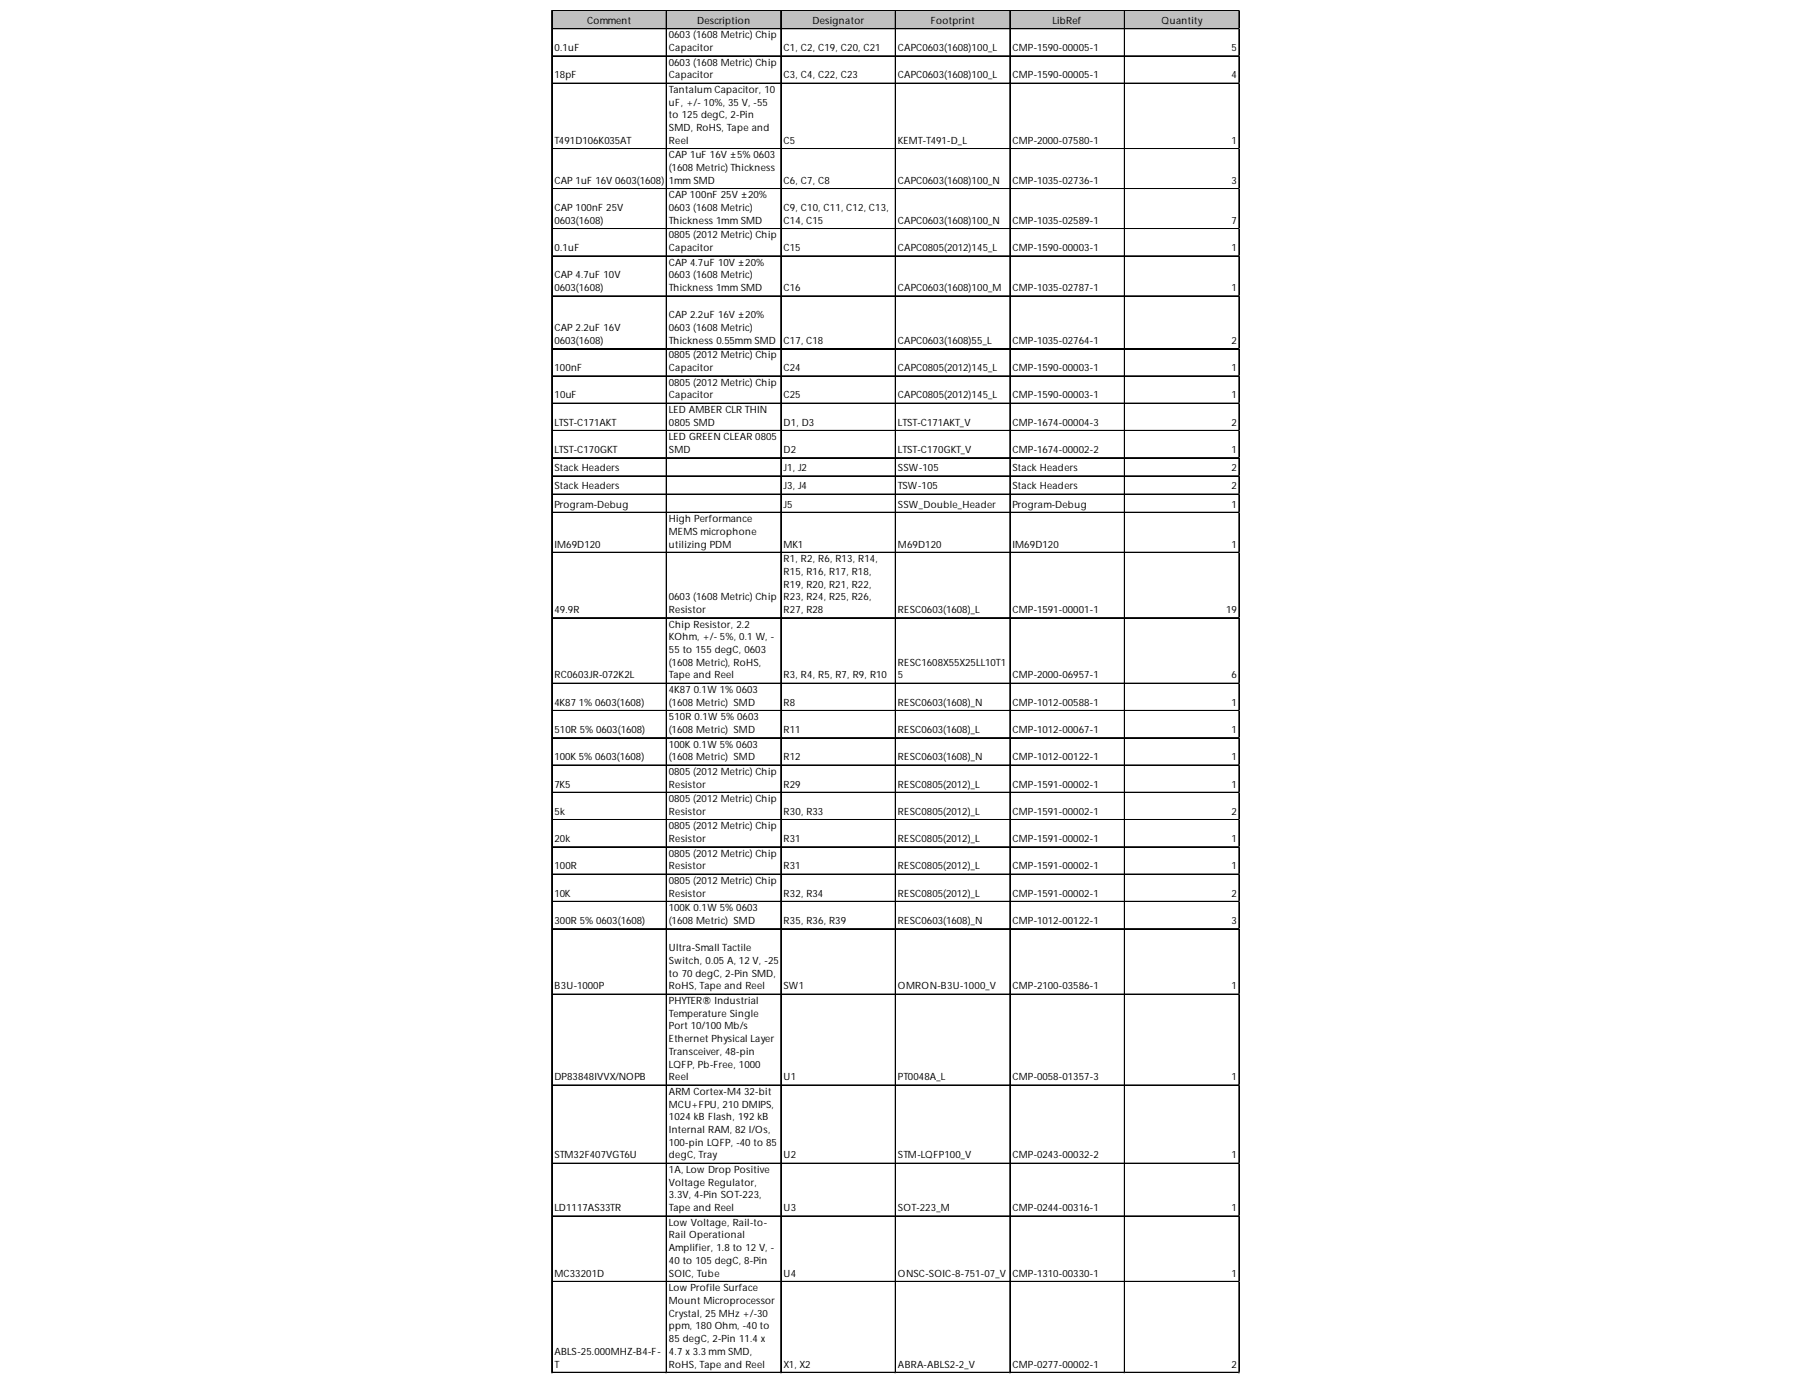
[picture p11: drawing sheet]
<svg xmlns="http://www.w3.org/2000/svg" width="279mm" height="216mm" viewBox="0 0 279 216" stroke-linecap="round" stroke-linejoin="round" font-family="sans-serif">
<defs><g id="words">
<g font-size="1.6">
<text x="91.4" y="3.7">Comment</text>
<text x="104.2" y="6">0603 (1608 Metric) Chip</text>
<text x="108.6" y="3.7">Description</text>
<text x="126.5" y="3.7">Designator</text>
<text x="144.9" y="3.7">Footprint</text>
<text x="163.9" y="3.7">LibRef</text>
<text x="180.9" y="3.7">Quantity</text>
<text x="86.3" y="8">0.1uF</text>
<text x="104.2" y="8">Capacitor</text>
<text x="104.2" y="10.2">0603 (1608 Metric) Chip</text>
<text x="122" y="8">C1, C2, C19, C20, C21</text>
<text x="139.9" y="8">CAPC0603(1608)100_L</text>
<text x="157.7" y="8">CMP-1590-00005-1</text>
<text x="191.8" y="8">5</text>
<text x="86.3" y="12.2">18pF</text>
<text x="104.2" y="12.2">Capacitor</text>
<text x="104.2" y="14.5">Tantalum Capacitor, 10</text>
<text x="104.2" y="16.5">uF, +/- 10%, 35 V, -55</text>
<text x="122" y="12.2">C3, C4, C22, C23</text>
<text x="139.9" y="12.2">CAPC0603(1608)100_L</text>
<text x="157.7" y="12.2">CMP-1590-00005-1</text>
<text x="191.8" y="12.2">4</text>
<text x="86.3" y="22.4">T491D106K035AT</text>
<text x="104.2" y="18.4">to 125 degC, 2-Pin</text>
<text x="104.2" y="20.4">SMD, RoHS, Tape and</text>
<text x="104.2" y="22.4">Reel</text>
<text x="122" y="22.4">C5</text>
<text x="139.9" y="22.4">KEMT-T491-D_L</text>
<text x="157.7" y="22.4">CMP-2000-07580-1</text>
<text x="191.8" y="22.4">1</text>
<text x="86.3" y="28.6">CAP 1uF 16V 0603(1608)</text>
<text x="104.2" y="24.7">CAP 1uF 16V ±5% 0603</text>
<text x="104.2" y="26.7">(1608 Metric) Thickness</text>
<text x="104.2" y="28.6">1mm SMD</text>
<text x="122" y="28.6">C6, C7, C8</text>
<text x="139.9" y="28.6">CAPC0603(1608)100_N</text>
<text x="157.7" y="28.6">CMP-1035-02736-1</text>
<text x="191.8" y="28.6">3</text>
<text x="86.3" y="32.9">CAP 100nF 25V</text>
<text x="86.3" y="34.9">0603(1608)</text>
<text x="104.2" y="30.9">CAP 100nF 25V ±20%</text>
<text x="104.2" y="32.9">0603 (1608 Metric)</text>
<text x="104.2" y="34.9">Thickness 1mm SMD</text>
<text x="122" y="32.9">C9, C10, C11, C12, C13,</text>
<text x="122" y="34.9">C14, C15</text>
<text x="139.9" y="34.9">CAPC0603(1608)100_N</text>
<text x="157.7" y="34.9">CMP-1035-02589-1</text>
<text x="191.8" y="34.9">7</text>
<text x="86.3" y="39.1">0.1uF</text>
<text x="104.2" y="37.1">0805 (2012 Metric) Chip</text>
<text x="104.2" y="39.1">Capacitor</text>
<text x="104.2" y="41.4">CAP 4.7uF 10V ±20%</text>
<text x="122" y="39.1">C15</text>
<text x="139.9" y="39.1">CAPC0805(2012)145_L</text>
<text x="157.7" y="39.1">CMP-1590-00003-1</text>
<text x="191.8" y="39.1">1</text>
<text x="86.3" y="43.4">CAP 4.7uF 10V</text>
<text x="86.3" y="45.4">0603(1608)</text>
<text x="104.2" y="43.4">0603 (1608 Metric)</text>
<text x="104.2" y="45.4">Thickness 1mm SMD</text>
<text x="122" y="45.4">C16</text>
<text x="139.9" y="45.4">CAPC0603(1608)100_M</text>
<text x="157.7" y="45.4">CMP-1035-02787-1</text>
<text x="191.8" y="45.4">1</text>
<text x="86.3" y="51.6">CAP 2.2uF 16V</text>
<text x="86.3" y="53.6">0603(1608)</text>
<text x="104.2" y="49.6">CAP 2.2uF 16V ±20%</text>
<text x="104.2" y="51.6">0603 (1608 Metric)</text>
<text x="104.2" y="53.6">Thickness 0.55mm SMD</text>
<text x="122" y="53.6">C17, C18</text>
<text x="139.9" y="53.6">CAPC0603(1608)55_L</text>
<text x="157.7" y="53.6">CMP-1035-02764-1</text>
<text x="191.8" y="53.6">2</text>
<text x="86.3" y="57.8">100nF</text>
<text x="104.2" y="55.8">0805 (2012 Metric) Chip</text>
<text x="104.2" y="57.8">Capacitor</text>
<text x="122" y="57.8">C24</text>
<text x="139.9" y="57.8">CAPC0805(2012)145_L</text>
<text x="157.7" y="57.8">CMP-1590-00003-1</text>
<text x="191.8" y="57.8">1</text>
<text x="86.3" y="62.1">10uF</text>
<text x="104.2" y="60.1">0805 (2012 Metric) Chip</text>
<text x="104.2" y="62.1">Capacitor</text>
<text x="104.2" y="64.3">LED AMBER CLR THIN</text>
<text x="122" y="62.1">C25</text>
<text x="139.9" y="62.1">CAPC0805(2012)145_L</text>
<text x="157.7" y="62.1">CMP-1590-00003-1</text>
<text x="191.8" y="62.1">1</text>
<text x="86.3" y="66.3">LTST-C171AKT</text>
<text x="86.3" y="70.6">LTST-C170GKT</text>
<text x="104.2" y="66.3">0805 SMD</text>
<text x="104.2" y="68.6">LED GREEN CLEAR 0805</text>
<text x="104.2" y="70.6">SMD</text>
<text x="122" y="66.3">D1, D3</text>
<text x="122" y="70.6">D2</text>
<text x="139.9" y="66.3">LTST-C171AKT_V</text>
<text x="139.9" y="70.6">LTST-C170GKT_V</text>
<text x="157.7" y="66.3">CMP-1674-00004-3</text>
<text x="157.7" y="70.6">CMP-1674-00002-2</text>
<text x="191.8" y="66.3">2</text>
<text x="191.8" y="70.6">1</text>
<text x="86.3" y="73.4">Stack Headers</text>
<text x="86.3" y="76.2">Stack Headers</text>
<text x="122" y="73.4">J1, J2</text>
<text x="122" y="76.2">J3, J4</text>
<text x="139.9" y="73.4">SSW-105</text>
<text x="139.9" y="76.2">TSW-105</text>
<text x="157.7" y="73.4">Stack Headers</text>
<text x="157.7" y="76.2">Stack Headers</text>
<text x="191.8" y="73.4">2</text>
<text x="191.8" y="76.2">2</text>
<text x="86.3" y="79.1">Program-Debug</text>
<text x="104.2" y="81.3">High Performance</text>
<text x="104.2" y="83.3">MEMS microphone</text>
<text x="122" y="79.1">J5</text>
<text x="139.9" y="79.1">SSW_Double_Header</text>
<text x="157.7" y="79.1">Program-Debug</text>
<text x="191.8" y="79.1">1</text>
<text x="86.3" y="85.3">IM69D120</text>
<text x="104.2" y="85.3">utilizing PDM</text>
<text x="122" y="85.3">MK1</text>
<text x="122" y="87.6">R1, R2, R6, R13, R14,</text>
<text x="122" y="89.5">R15, R16, R17, R18,</text>
<text x="139.9" y="85.3">M69D120</text>
<text x="157.7" y="85.3">IM69D120</text>
<text x="191.8" y="85.3">1</text>
<text x="86.3" y="95.5">49.9R</text>
<text x="104.2" y="93.5">0603 (1608 Metric) Chip</text>
<text x="104.2" y="95.5">Resistor</text>
<text x="122" y="91.5">R19, R20, R21, R22,</text>
<text x="122" y="93.5">R23, R24, R25, R26,</text>
<text x="122" y="95.5">R27, R28</text>
<text x="139.9" y="95.5">RESC0603(1608)_L</text>
<text x="157.7" y="95.5">CMP-1591-00001-1</text>
<text x="191" y="95.5">19</text>
<text x="104.2" y="97.8">Chip Resistor, 2.2</text>
<text x="104.2" y="99.7">KOhm, +/- 5%, 0.1 W, -</text>
<text x="104.2" y="101.7">55 to 155 degC, 0603</text>
<text x="86.3" y="105.7">RC0603JR-072K2L</text>
<text x="104.2" y="103.7">(1608 Metric), RoHS,</text>
<text x="104.2" y="105.7">Tape and Reel</text>
<text x="104.2" y="107.9">4K87 0.1W 1% 0603</text>
<text x="122" y="105.7">R3, R4, R5, R7, R9, R10</text>
<text x="139.9" y="103.7">RESC1608X55X25LL10T1</text>
<text x="139.9" y="105.7">5</text>
<text x="157.7" y="105.7">CMP-2000-06957-1</text>
<text x="191.8" y="105.7">6</text>
<text x="86.3" y="109.9">4K87 1% 0603(1608)</text>
<text x="104.2" y="109.9">(1608 Metric) SMD</text>
<text x="104.2" y="112.2">510R 0.1W 5% 0603</text>
<text x="122" y="109.9">R8</text>
<text x="139.9" y="109.9">RESC0603(1608)_N</text>
<text x="157.7" y="109.9">CMP-1012-00588-1</text>
<text x="191.8" y="109.9">1</text>
<text x="86.3" y="114.2">510R 5% 0603(1608)</text>
<text x="86.3" y="118.4">100K 5% 0603(1608)</text>
<text x="104.2" y="114.2">(1608 Metric) SMD</text>
<text x="104.2" y="116.4">100K 0.1W 5% 0603</text>
<text x="104.2" y="118.4">(1608 Metric) SMD</text>
<text x="122" y="114.2">R11</text>
<text x="122" y="118.4">R12</text>
<text x="139.9" y="114.2">RESC0603(1608)_L</text>
<text x="139.9" y="118.4">RESC0603(1608)_N</text>
<text x="157.7" y="114.2">CMP-1012-00067-1</text>
<text x="157.7" y="118.4">CMP-1012-00122-1</text>
<text x="191.8" y="114.2">1</text>
<text x="191.8" y="118.4">1</text>
<text x="86.3" y="122.7">7K5</text>
<text x="104.2" y="120.7">0805 (2012 Metric) Chip</text>
<text x="104.2" y="122.7">Resistor</text>
<text x="104.2" y="124.9">0805 (2012 Metric) Chip</text>
<text x="122" y="122.7">R29</text>
<text x="139.9" y="122.7">RESC0805(2012)_L</text>
<text x="157.7" y="122.7">CMP-1591-00002-1</text>
<text x="191.8" y="122.7">1</text>
<text x="86.3" y="126.9">5k</text>
<text x="86.3" y="131.2">20k</text>
<text x="104.2" y="126.9">Resistor</text>
<text x="104.2" y="129.2">0805 (2012 Metric) Chip</text>
<text x="104.2" y="131.2">Resistor</text>
<text x="122" y="126.9">R30, R33</text>
<text x="122" y="131.2">R31</text>
<text x="139.9" y="126.9">RESC0805(2012)_L</text>
<text x="139.9" y="131.2">RESC0805(2012)_L</text>
<text x="157.7" y="126.9">CMP-1591-00002-1</text>
<text x="157.7" y="131.2">CMP-1591-00002-1</text>
<text x="191.8" y="126.9">2</text>
<text x="191.8" y="131.2">1</text>
<text x="86.3" y="135.4">100R</text>
<text x="104.2" y="133.4">0805 (2012 Metric) Chip</text>
<text x="104.2" y="135.4">Resistor</text>
<text x="104.2" y="137.7">0805 (2012 Metric) Chip</text>
<text x="122" y="135.4">R31</text>
<text x="139.9" y="135.4">RESC0805(2012)_L</text>
<text x="157.7" y="135.4">CMP-1591-00002-1</text>
<text x="191.8" y="135.4">1</text>
<text x="86.3" y="139.7">10K</text>
<text x="86.3" y="143.9">300R 5% 0603(1608)</text>
<text x="104.2" y="139.7">Resistor</text>
<text x="104.2" y="141.9">100K 0.1W 5% 0603</text>
<text x="104.2" y="143.9">(1608 Metric) SMD</text>
<text x="122" y="139.7">R32, R34</text>
<text x="122" y="143.9">R35, R36, R39</text>
<text x="139.9" y="139.7">RESC0805(2012)_L</text>
<text x="139.9" y="143.9">RESC0603(1608)_N</text>
<text x="157.7" y="139.7">CMP-1591-00002-1</text>
<text x="157.7" y="143.9">CMP-1012-00122-1</text>
<text x="191.8" y="139.7">2</text>
<text x="191.8" y="143.9">3</text>
<text x="104.2" y="148.2">Ultra-Small Tactile</text>
<text x="86.3" y="154.1">B3U-1000P</text>
<text x="104.2" y="150.2">Switch, 0.05 A, 12 V, -25</text>
<text x="104.2" y="152.1">to 70 degC, 2-Pin SMD,</text>
<text x="104.2" y="154.1">RoHS, Tape and Reel</text>
<text x="122" y="154.1">SW1</text>
<text x="139.9" y="154.1">OMRON-B3U-1000_V</text>
<text x="157.7" y="154.1">CMP-2100-03586-1</text>
<text x="191.8" y="154.1">1</text>
<text x="104.2" y="156.4">PHYTER® Industrial</text>
<text x="104.2" y="158.4">Temperature Single</text>
<text x="104.2" y="160.3">Port 10/100 Mb/s</text>
<text x="104.2" y="162.3">Ethernet Physical Layer</text>
<text x="104.2" y="164.3">Transceiver, 48-pin</text>
<text x="104.2" y="166.3">LQFP, Pb-Free, 1000</text>
<text x="86.3" y="168.3">DP83848IVVX/NOPB</text>
<text x="104.2" y="168.3">Reel</text>
<text x="104.2" y="170.5">ARM Cortex-M4 32-bit</text>
<text x="104.2" y="172.5">MCU+FPU, 210 DMIPS,</text>
<text x="122" y="168.3">U1</text>
<text x="139.9" y="168.3">PT0048A_L</text>
<text x="157.7" y="168.3">CMP-0058-01357-3</text>
<text x="191.8" y="168.3">1</text>
<text x="104.2" y="174.5">1024 kB Flash, 192 kB</text>
<text x="104.2" y="176.5">Internal RAM, 82 I/Os,</text>
<text x="104.2" y="178.5">100-pin LQFP, -40 to 85</text>
<text x="86.3" y="180.5">STM32F407VGT6U</text>
<text x="104.2" y="180.5">degC, Tray</text>
<text x="104.2" y="182.7">1A, LowDrop Positive</text>
<text x="104.2" y="184.7">Voltage Regulator,</text>
<text x="122" y="180.5">U2</text>
<text x="139.9" y="180.5">STM-LQFP100_V</text>
<text x="157.7" y="180.5">CMP-0243-00032-2</text>
<text x="191.8" y="180.5">1</text>
<text x="86.3" y="188.7">LD1117AS33TR</text>
<text x="104.2" y="186.7">3.3V, 4-Pin SOT-223,</text>
<text x="104.2" y="188.7">Tape and Reel</text>
<text x="104.2" y="190.9">LowVoltage, Rail-to-</text>
<text x="122" y="188.7">U3</text>
<text x="139.9" y="188.7">SOT-223_M</text>
<text x="157.7" y="188.7">CMP-0244-00316-1</text>
<text x="191.8" y="188.7">1</text>
<text x="104.2" y="192.9">Rail Operational</text>
<text x="104.2" y="194.9">Amplifier, 1.8 to 12 V, -</text>
<text x="104.2" y="196.9">40 to 105 degC, 8-Pin</text>
<text x="86.3" y="198.9">MC33201D</text>
<text x="104.2" y="198.9">SOIC, Tube</text>
<text x="104.2" y="201.1">LowProfile Surface</text>
<text x="104.2" y="203.1">Mount Microprocessor</text>
<text x="122" y="198.9">U4</text>
<text x="139.9" y="198.9">ONSC-SOIC-8-751-07_V</text>
<text x="157.7" y="198.9">CMP-1310-00330-1</text>
<text x="191.8" y="198.9">1</text>
<text x="104.2" y="205.1">Crystal, 25 MHz +/-30</text>
<text x="104.2" y="207.1">ppm, 180 Ohm, -40 to</text>
<text x="104.2" y="209.1">85 degC, 2-Pin 11.4 x</text>
<text x="86.3" y="211">ABLS-25.000MHZ-B4-F-</text>
<text x="86.3" y="213">T</text>
<text x="104.2" y="211">4.7 x 3.3 mm SMD,</text>
<text x="104.2" y="213">RoHS, Tape and Reel</text>
<text x="122" y="213">X1, X2</text>
<text x="139.9" y="213">ABRA-ABLS2-2_V</text>
<text x="157.7" y="213">CMP-0277-00002-1</text>
<text x="191.8" y="213">2</text>
</g>
</g></defs>
<path d="M86 1.7h107.1v2.9h-107.1z" fill="#c0c0c0"/>
<g fill="none" stroke="#000" stroke-width=".16">
<path d="M85.9 1.6v212.3M86 1.6v212.3M86.1 1.6h107M86.1 1.7h107M86.1 4.4h107M86.1 4.5h107M86.1 8.7h107M86.1 8.8h107M86.1 12.9h107M86.1 13h107M103.7 1.8v212.1M103.8 1.8v212.1"/>
<path d="M121.6 1.8v212.1M121.7 1.8v212.1M139.4 1.8v212.1M139.5 1.8v212.1M157.3 1.8v212.1M175.1 1.8v212.1M175.2 1.8v212.1M192.9 1.8v212.1M193 1.8v212.1M86.1 23.1h107M86.1 23.2h107M86.1 29.4h107"/>
<path d="M86.1 35.6h107M86.1 35.7h107M86.1 39.8h107M86.1 39.9h107M86.1 46.1h107M86.1 46.2h107M86.1 54.3h107M86.1 54.4h107M86.1 58.5h107M86.1 58.6h107M86.1 62.8h107M86.1 62.9h107"/>
<path d="M86.1 67h107M86.1 67.1h107M86.1 71.3h107M86.1 71.4h107M86.1 74.1h107M86.1 74.2h107M86.1 77h107M86.1 79.8h107M86.1 79.9h107M86.1 86h107M86.1 86.1h107M86.1 96.2h107"/>
<path d="M86.1 96.3h107M86.1 106.4h107M86.1 106.5h107M86.1 110.7h107M86.1 114.9h107M86.1 115h107M86.1 119.2h107M86.1 123.4h107M86.1 123.5h107M86.1 127.7h107M86.1 131.9h107M86.1 132h107"/>
<path d="M86.1 136.1h107M86.1 136.2h107M86.1 140.4h107M86.1 140.5h107M86.1 144.6h107M86.1 144.7h107M86.1 154.8h107M86.1 154.9h107M86.1 169h107M86.1 169.1h107M86.1 181.2h107M86.1 181.3h107"/>
<path d="M86.1 189.4h107M86.1 189.5h107M86.1 199.6h107M86.1 199.7h107M86.1 213.8h107"/>
</g>
<path d="M85.9 213.9h.1" fill="none" stroke="#d4d4d4" stroke-width=".16"/>
<path d="M85.9 213.9h.2z" fill="#d4d4d4"/>
<path d="M103.7 213.9h.1" fill="none" stroke="#d4d4d4" stroke-width=".16"/>
<path d="M103.7 213.9h.2z" fill="#d4d4d4"/>
<path d="M121.6 213.9h.1" fill="none" stroke="#d4d4d4" stroke-width=".16"/>
<path d="M121.6 213.9h.1z" fill="#d4d4d4"/>
<path d="M139.4 213.9h.1" fill="none" stroke="#d4d4d4" stroke-width=".16"/>
<path d="M139.4 213.9h.2z" fill="#d4d4d4"/>
<path d="M157.3 213.9h.1" fill="none" stroke="#d4d4d4" stroke-width=".16"/>
<path d="M157.3 213.9h.1z" fill="#d4d4d4"/>
<path d="M175.1 213.9h.1" fill="none" stroke="#d4d4d4" stroke-width=".16"/>
<path d="M175.1 213.9h.1z" fill="#d4d4d4"/>
<path d="M192.9 213.9h.1" fill="none" stroke="#d4d4d4" stroke-width=".16"/>
<path d="M192.9 213.9h.2z" fill="#d4d4d4"/>
<path d="M193.1 1.6h.1" fill="none" stroke="#d4d4d4" stroke-width=".16"/>
<path d="M193.1 1.6v.2z" fill="#d4d4d4"/>
<path d="M193.1 4.4h.1" fill="none" stroke="#d4d4d4" stroke-width=".16"/>
<path d="M193.1 4.4v.2z" fill="#d4d4d4"/>
<path d="M193.1 8.7h.1" fill="none" stroke="#d4d4d4" stroke-width=".16"/>
<path d="M193.1 8.7v.1z" fill="#d4d4d4"/>
<path d="M193.1 12.9h.1" fill="none" stroke="#d4d4d4" stroke-width=".16"/>
<path d="M193.1 12.9v.2z" fill="#d4d4d4"/>
<path d="M193.1 23.1h.1" fill="none" stroke="#d4d4d4" stroke-width=".16"/>
<path d="M193.1 23.1v.2z" fill="#d4d4d4"/>
<path d="M193.1 29.4h.1" fill="none" stroke="#d4d4d4" stroke-width=".16"/>
<path d="M193.1 29.4v.1z" fill="#d4d4d4"/>
<path d="M193.1 35.6h.1" fill="none" stroke="#d4d4d4" stroke-width=".16"/>
<path d="M193.1 35.6v.1z" fill="#d4d4d4"/>
<path d="M193.1 39.8h.1" fill="none" stroke="#d4d4d4" stroke-width=".16"/>
<path d="M193.1 39.8v.2z" fill="#d4d4d4"/>
<path d="M193.1 46.1h.1" fill="none" stroke="#d4d4d4" stroke-width=".16"/>
<path d="M193.1 46.1v.1z" fill="#d4d4d4"/>
<path d="M193.1 54.3h.1" fill="none" stroke="#d4d4d4" stroke-width=".16"/>
<path d="M193.1 54.3v.1z" fill="#d4d4d4"/>
<path d="M193.1 58.5h.1" fill="none" stroke="#d4d4d4" stroke-width=".16"/>
<path d="M193.1 58.5v.2z" fill="#d4d4d4"/>
<path d="M193.1 62.8h.1" fill="none" stroke="#d4d4d4" stroke-width=".16"/>
<path d="M193.1 62.8v.1z" fill="#d4d4d4"/>
<path d="M193.1 67h.1" fill="none" stroke="#d4d4d4" stroke-width=".16"/>
<path d="M193.1 67v.2z" fill="#d4d4d4"/>
<path d="M193.1 71.3h.1" fill="none" stroke="#d4d4d4" stroke-width=".16"/>
<path d="M193.1 71.3v.1z" fill="#d4d4d4"/>
<path d="M193.1 74.1h.1" fill="none" stroke="#d4d4d4" stroke-width=".16"/>
<path d="M193.1 74.1v.2z" fill="#d4d4d4"/>
<path d="M193.1 77h.1" fill="none" stroke="#d4d4d4" stroke-width=".16"/>
<path d="M193.1 77v.1z" fill="#d4d4d4"/>
<path d="M193.1 79.8h.1" fill="none" stroke="#d4d4d4" stroke-width=".16"/>
<path d="M193.1 79.8v.1z" fill="#d4d4d4"/>
<path d="M193.1 86h.1" fill="none" stroke="#d4d4d4" stroke-width=".16"/>
<path d="M193.1 86v.2z" fill="#d4d4d4"/>
<path d="M193.1 96.2h.1" fill="none" stroke="#d4d4d4" stroke-width=".16"/>
<path d="M193.1 96.2v.2z" fill="#d4d4d4"/>
<path d="M193.1 106.4h.1" fill="none" stroke="#d4d4d4" stroke-width=".16"/>
<path d="M193.1 106.4v.2z" fill="#d4d4d4"/>
<path d="M193.1 110.7h.1" fill="none" stroke="#d4d4d4" stroke-width=".16"/>
<path d="M193.1 110.7v.1z" fill="#d4d4d4"/>
<path d="M193.1 114.9h.1" fill="none" stroke="#d4d4d4" stroke-width=".16"/>
<path d="M193.1 114.9v.1z" fill="#d4d4d4"/>
<path d="M193.1 119.2h.1" fill="none" stroke="#d4d4d4" stroke-width=".16"/>
<path d="M193.1 119.2v.1z" fill="#d4d4d4"/>
<path d="M193.1 123.4h.1" fill="none" stroke="#d4d4d4" stroke-width=".16"/>
<path d="M193.1 123.4v.1z" fill="#d4d4d4"/>
<path d="M193.1 127.7h.1" fill="none" stroke="#d4d4d4" stroke-width=".16"/>
<path d="M193.1 127.7v.1z" fill="#d4d4d4"/>
<path d="M193.1 131.9h.1" fill="none" stroke="#d4d4d4" stroke-width=".16"/>
<path d="M193.1 131.9v.1z" fill="#d4d4d4"/>
<path d="M193.1 136.1h.1" fill="none" stroke="#d4d4d4" stroke-width=".16"/>
<path d="M193.1 136.1v.2z" fill="#d4d4d4"/>
<path d="M193.1 140.4h.1" fill="none" stroke="#d4d4d4" stroke-width=".16"/>
<path d="M193.1 140.4v.1z" fill="#d4d4d4"/>
<path d="M193.1 144.6h.1" fill="none" stroke="#d4d4d4" stroke-width=".16"/>
<path d="M193.1 144.6v.2z" fill="#d4d4d4"/>
<path d="M193.1 154.8h.1" fill="none" stroke="#d4d4d4" stroke-width=".16"/>
<path d="M193.1 154.8v.2z" fill="#d4d4d4"/>
<path d="M193.1 169h.1" fill="none" stroke="#d4d4d4" stroke-width=".16"/>
<path d="M193.1 169v.1z" fill="#d4d4d4"/>
<path d="M193.1 181.2h.1" fill="none" stroke="#d4d4d4" stroke-width=".16"/>
<path d="M193.1 181.2v.1z" fill="#d4d4d4"/>
<path d="M193.1 189.4h.1" fill="none" stroke="#d4d4d4" stroke-width=".16"/>
<path d="M193.1 189.4v.1z" fill="#d4d4d4"/>
<path d="M193.1 199.6h.1" fill="none" stroke="#d4d4d4" stroke-width=".16"/>
<path d="M193.1 199.6v.1z" fill="#d4d4d4"/>
<path d="M193.1 213.8h.1" fill="none" stroke="#d4d4d4" stroke-width=".16"/>
<path d="M193.1 213.8v.1z" fill="#d4d4d4"/>
<use href="#words"/>
</svg>
